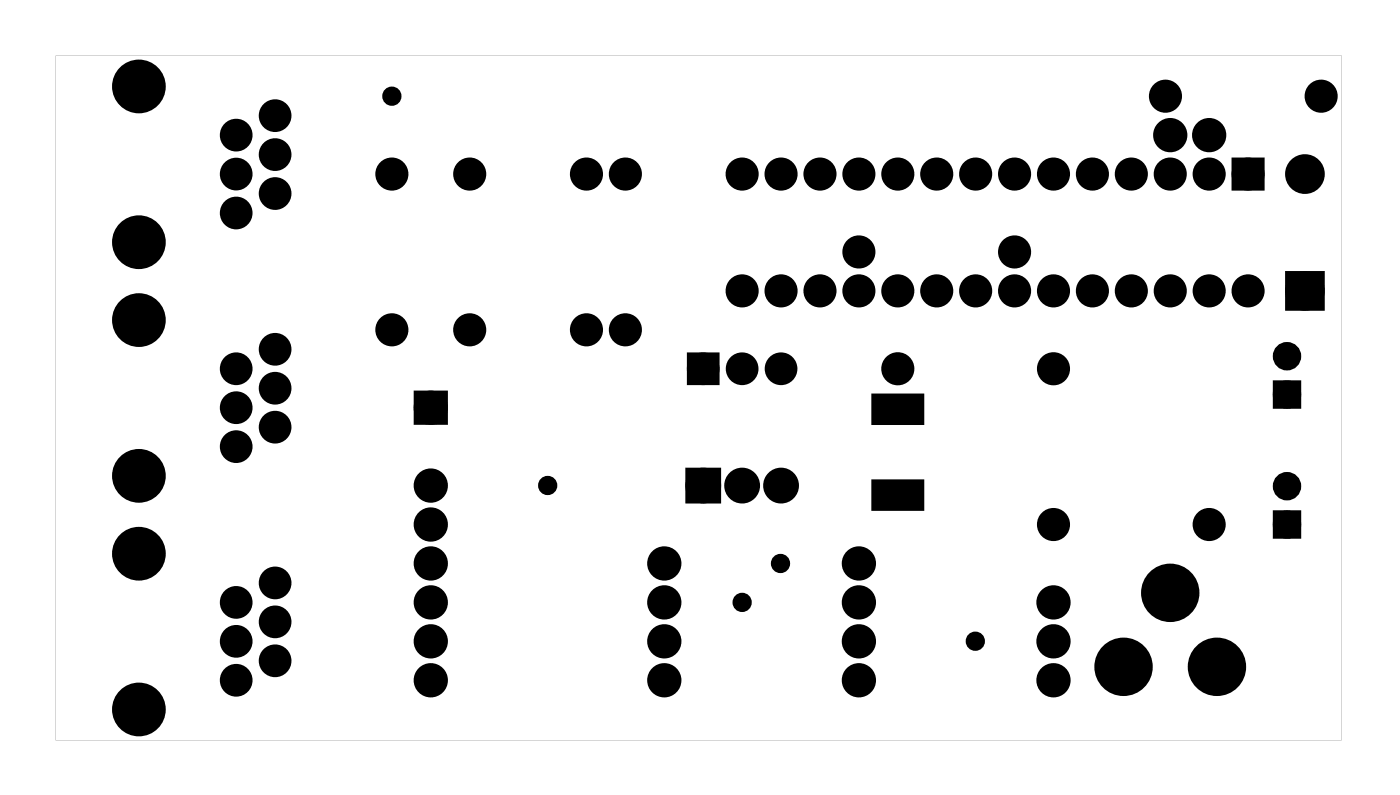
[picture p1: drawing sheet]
<svg xmlns="http://www.w3.org/2000/svg" width="91mm" height="52mm" viewBox="0 0 91 52" stroke-linecap="round" stroke-linejoin="round" font-family="sans-serif">
<g fill="#000">
<path d="M80.8 10.7h1.4v1.4h-1.4zM84.3 18.1h1.8v1.8h-1.8zM27.4 25.9h1.5v1.4h-1.5zM45.1 30.9h1.6v1.6h-1.6zM57 31.4h3.2v1.8h-3.2zM57 25.8h3.2v1.8h-3.2zM83.4 33.6h1.2v1.2h-1.2zM83.4 25.1h1.2v1.2h-1.2z"/>
<path d="M3.6 3.6h84v44.7h-84zM3.6 3.6v44.7h84v-44.7z"/>
<path d="M45 23.1h1.8v1.9h-1.8zM45.4 24.1a.5 .5 0 0 0 1 0 .5 .5 0 0 0-1 0z"/>
</g>
<g fill="#000">
<circle cx="9.1" cy="15.8" r="1.63"/>
<circle cx="9.1" cy="5.6" r="1.63"/>
<circle cx="15.4" cy="11.4" r=".72"/>
<circle cx="15.4" cy="13.9" r=".72"/>
<circle cx="15.4" cy="8.8" r=".72"/>
<circle cx="18" cy="12.6" r=".72"/>
<circle cx="18" cy="7.5" r=".72"/>
<circle cx="18" cy="10.1" r=".72"/>
<circle cx="25.6" cy="6.3" r=".35"/>
<circle cx="25.6" cy="11.4" r=".7"/>
<circle cx="30.7" cy="11.4" r=".7"/>
<circle cx="38.3" cy="11.4" r=".7"/>
<circle cx="40.8" cy="11.4" r=".7"/>
<circle cx="48.4" cy="19" r=".7"/>
<circle cx="48.4" cy="11.4" r=".7"/>
<circle cx="51" cy="19" r=".7"/>
<circle cx="51" cy="11.4" r=".7"/>
<circle cx="53.5" cy="19" r=".7"/>
<circle cx="53.5" cy="11.4" r=".7"/>
<circle cx="56.1" cy="19" r=".7"/>
<circle cx="56.1" cy="11.4" r=".7"/>
<circle cx="56.1" cy="16.4" r=".7"/>
<circle cx="58.6" cy="19" r=".7"/>
<circle cx="58.6" cy="11.4" r=".7"/>
<circle cx="61.1" cy="19" r=".7"/>
<circle cx="61.1" cy="11.4" r=".7"/>
<circle cx="63.7" cy="19" r=".7"/>
<circle cx="63.7" cy="11.4" r=".7"/>
<circle cx="66.2" cy="19" r=".7"/>
<circle cx="66.2" cy="11.4" r=".7"/>
<circle cx="66.2" cy="16.4" r=".7"/>
<circle cx="68.8" cy="19" r=".7"/>
<circle cx="68.8" cy="11.4" r=".7"/>
<circle cx="71.3" cy="19" r=".7"/>
<circle cx="71.3" cy="11.4" r=".7"/>
<circle cx="73.8" cy="19" r=".7"/>
<circle cx="73.8" cy="11.4" r=".7"/>
<circle cx="76.1" cy="6.3" r=".7"/>
<circle cx="76.4" cy="19" r=".7"/>
<circle cx="76.4" cy="11.4" r=".7"/>
<circle cx="76.4" cy="8.8" r=".74"/>
<circle cx="78.9" cy="19" r=".7"/>
<circle cx="78.9" cy="11.4" r=".7"/>
<circle cx="78.9" cy="8.8" r=".74"/>
<circle cx="81.5" cy="19" r=".7"/>
<circle cx="81.5" cy="11.4" r=".7"/>
<circle cx="85.2" cy="19" r=".91"/>
<circle cx="85.2" cy="11.4" r=".91"/>
<circle cx="86.2" cy="6.3" r=".7"/>
<circle cx="9.1" cy="31" r="1.63"/>
<circle cx="9.1" cy="20.9" r="1.63"/>
<circle cx="9.1" cy="36.1" r="1.63"/>
<circle cx="15.4" cy="24.1" r=".72"/>
<circle cx="15.4" cy="29.1" r=".72"/>
<circle cx="15.4" cy="26.6" r=".72"/>
<circle cx="15.4" cy="39.3" r=".72"/>
<circle cx="18" cy="27.9" r=".72"/>
<circle cx="18" cy="38" r=".72"/>
<circle cx="18" cy="22.8" r=".72"/>
<circle cx="18" cy="25.3" r=".72"/>
<circle cx="25.6" cy="21.5" r=".7"/>
<circle cx="28.1" cy="34.2" r=".74"/>
<circle cx="28.1" cy="31.7" r=".74"/>
<circle cx="28.1" cy="26.6" r=".74"/>
<circle cx="28.1" cy="36.8" r=".74"/>
<circle cx="28.1" cy="39.3" r=".74"/>
<circle cx="30.7" cy="21.5" r=".7"/>
<circle cx="35.7" cy="31.7" r=".35"/>
<circle cx="38.3" cy="21.5" r=".7"/>
<circle cx="40.8" cy="21.5" r=".7"/>
<circle cx="43.4" cy="36.8" r=".74"/>
<circle cx="43.4" cy="39.3" r=".74"/>
<circle cx="45.9" cy="31.7" r=".79"/>
<circle cx="45.9" cy="24.1" r=".72"/>
<circle cx="48.4" cy="39.3" r=".35"/>
<circle cx="48.4" cy="31.7" r=".79"/>
<circle cx="48.4" cy="24.1" r=".72"/>
<circle cx="50.9" cy="36.8" r=".35"/>
<circle cx="51" cy="31.7" r=".79"/>
<circle cx="51" cy="24.1" r=".72"/>
<circle cx="56.1" cy="36.8" r=".74"/>
<circle cx="56.1" cy="39.3" r=".74"/>
<circle cx="58.6" cy="24.1" r=".7"/>
<circle cx="68.8" cy="39.3" r=".74"/>
<circle cx="68.8" cy="24.1" r=".7"/>
<circle cx="68.8" cy="34.2" r=".7"/>
<circle cx="76.4" cy="38.7" r="1.52"/>
<circle cx="78.9" cy="34.2" r=".7"/>
<circle cx="84" cy="23.2" r=".6"/>
<circle cx="84" cy="34.2" r=".6"/>
<circle cx="84" cy="31.7" r=".6"/>
<circle cx="84" cy="25.7" r=".6"/>
<circle cx="9.1" cy="46.3" r="1.63"/>
<circle cx="15.4" cy="44.4" r=".72"/>
<circle cx="15.4" cy="41.8" r=".72"/>
<circle cx="18" cy="40.6" r=".72"/>
<circle cx="18" cy="43.1" r=".72"/>
<circle cx="28.1" cy="41.8" r=".74"/>
<circle cx="28.1" cy="44.4" r=".74"/>
<circle cx="43.4" cy="41.8" r=".74"/>
<circle cx="43.4" cy="44.4" r=".74"/>
<circle cx="56.1" cy="41.8" r=".74"/>
<circle cx="56.1" cy="44.4" r=".74"/>
<circle cx="63.7" cy="41.8" r=".35"/>
<circle cx="68.8" cy="41.8" r=".74"/>
<circle cx="68.8" cy="44.4" r=".74"/>
<circle cx="73.3" cy="43.5" r="1.52"/>
<circle cx="79.4" cy="43.5" r="1.52"/>
</g>
<g fill="none" stroke="#000" stroke-width=".76" stroke-linecap="butt">
<path d="M80.8 10.7h1.4v1.4h-1.4zM84.3 18.1h1.8v1.8h-1.8zM27.4 25.9h1.5v1.4h-1.5zM45.1 30.9h1.6v1.6h-1.6z"/>
<circle cx="25.6" cy="11.4" r=".7"/>
<circle cx="30.7" cy="11.4" r=".7"/>
<circle cx="38.3" cy="11.4" r=".7"/>
<circle cx="40.8" cy="11.4" r=".7"/>
<circle cx="48.4" cy="11.4" r=".7"/>
<circle cx="48.4" cy="19" r=".7"/>
<circle cx="51" cy="11.4" r=".7"/>
<circle cx="51" cy="19" r=".7"/>
<circle cx="53.5" cy="11.4" r=".7"/>
<circle cx="53.5" cy="19" r=".7"/>
<circle cx="56.1" cy="11.4" r=".7"/>
<circle cx="56.1" cy="19" r=".7"/>
<circle cx="56.1" cy="16.4" r=".7"/>
<circle cx="58.6" cy="11.4" r=".7"/>
<circle cx="58.6" cy="19" r=".7"/>
<circle cx="61.1" cy="11.4" r=".7"/>
<circle cx="61.1" cy="19" r=".7"/>
<circle cx="63.7" cy="11.4" r=".7"/>
<circle cx="63.7" cy="19" r=".7"/>
<circle cx="66.2" cy="11.4" r=".7"/>
<circle cx="66.2" cy="19" r=".7"/>
<circle cx="66.2" cy="16.4" r=".7"/>
<circle cx="68.8" cy="11.4" r=".7"/>
<circle cx="68.8" cy="19" r=".7"/>
<circle cx="71.3" cy="11.4" r=".7"/>
<circle cx="71.3" cy="19" r=".7"/>
<circle cx="73.8" cy="11.4" r=".7"/>
<circle cx="73.8" cy="19" r=".7"/>
<circle cx="76.1" cy="6.3" r=".7"/>
<circle cx="76.4" cy="11.4" r=".7"/>
<circle cx="76.4" cy="19" r=".7"/>
<circle cx="76.4" cy="8.8" r=".74"/>
<circle cx="78.9" cy="11.4" r=".7"/>
<circle cx="78.9" cy="19" r=".7"/>
<circle cx="78.9" cy="8.8" r=".74"/>
<circle cx="81.5" cy="11.4" r=".7"/>
<circle cx="81.5" cy="19" r=".7"/>
<circle cx="85.2" cy="19" r=".91"/>
<circle cx="85.2" cy="11.4" r=".91"/>
<circle cx="86.2" cy="6.3" r=".7"/>
<circle cx="25.6" cy="21.5" r=".7"/>
<circle cx="28.1" cy="34.2" r=".74"/>
<circle cx="28.1" cy="31.7" r=".74"/>
<circle cx="28.1" cy="26.6" r=".74"/>
<circle cx="28.1" cy="36.8" r=".74"/>
<circle cx="28.1" cy="39.3" r=".74"/>
<circle cx="30.7" cy="21.5" r=".7"/>
<circle cx="38.3" cy="21.5" r=".7"/>
<circle cx="40.8" cy="21.5" r=".7"/>
<circle cx="43.4" cy="39.3" r=".74"/>
<circle cx="43.4" cy="36.8" r=".74"/>
<circle cx="45.9" cy="31.7" r=".79"/>
<circle cx="48.4" cy="31.7" r=".79"/>
<circle cx="51" cy="31.7" r=".79"/>
<circle cx="56.1" cy="39.3" r=".74"/>
<circle cx="56.1" cy="36.8" r=".74"/>
<circle cx="58.6" cy="24.1" r=".7"/>
<circle cx="68.8" cy="39.3" r=".74"/>
<circle cx="68.8" cy="24.1" r=".7"/>
<circle cx="68.8" cy="34.2" r=".7"/>
<circle cx="76.4" cy="38.7" r="1.52"/>
<circle cx="78.9" cy="34.2" r=".7"/>
<circle cx="28.1" cy="44.4" r=".74"/>
<circle cx="28.1" cy="41.8" r=".74"/>
<circle cx="43.4" cy="44.4" r=".74"/>
<circle cx="43.4" cy="41.8" r=".74"/>
<circle cx="56.1" cy="41.8" r=".74"/>
<circle cx="56.1" cy="44.4" r=".74"/>
<circle cx="68.8" cy="41.8" r=".74"/>
<circle cx="68.8" cy="44.4" r=".74"/>
<circle cx="73.3" cy="43.5" r="1.52"/>
<circle cx="79.4" cy="43.5" r="1.52"/>
</g>
<g fill="none" stroke="#000" stroke-width=".69" stroke-linecap="butt">
<circle cx="15.4" cy="11.4" r=".72"/>
<circle cx="15.4" cy="13.9" r=".72"/>
<circle cx="15.4" cy="8.8" r=".72"/>
<circle cx="18" cy="12.6" r=".72"/>
<circle cx="18" cy="10.1" r=".72"/>
<circle cx="18" cy="7.5" r=".72"/>
<circle cx="15.4" cy="26.6" r=".72"/>
<circle cx="15.4" cy="29.1" r=".72"/>
<circle cx="15.4" cy="39.3" r=".72"/>
<circle cx="15.4" cy="24.1" r=".72"/>
<circle cx="18" cy="27.9" r=".72"/>
<circle cx="18" cy="25.3" r=".72"/>
<circle cx="18" cy="22.8" r=".72"/>
<circle cx="18" cy="38" r=".72"/>
<circle cx="45.9" cy="24.1" r=".72"/>
<circle cx="48.4" cy="24.1" r=".72"/>
<circle cx="51" cy="24.1" r=".72"/>
<circle cx="15.4" cy="44.4" r=".72"/>
<circle cx="15.4" cy="41.8" r=".72"/>
<circle cx="18" cy="40.6" r=".72"/>
<circle cx="18" cy="43.1" r=".72"/>
</g>
<g fill="none" stroke="#000" stroke-width=".25">
<path d="M45 23.1h1.8v1.9h-1.8zM57 31.4h3.2v1.8h-3.2zM57 25.8h3.2v1.8h-3.2z"/>
<circle cx="9.1" cy="5.6" r="1.63"/>
<circle cx="9.1" cy="15.8" r="1.63"/>
<circle cx="9.1" cy="36.1" r="1.63"/>
<circle cx="9.1" cy="20.9" r="1.63"/>
<circle cx="9.1" cy="31" r="1.63"/>
<circle cx="45.9" cy="24.1" r=".5"/>
<circle cx="9.1" cy="46.3" r="1.63"/>
</g>
<g fill="none" stroke="#000" stroke-width=".55">
<circle cx="25.6" cy="6.3" r=".35"/>
<circle cx="35.7" cy="31.7" r=".35"/>
<circle cx="48.4" cy="39.3" r=".35"/>
<circle cx="50.9" cy="36.8" r=".35"/>
<circle cx="63.7" cy="41.8" r=".35"/>
</g>
<g fill="none" stroke="#000" stroke-width=".65" stroke-linecap="butt">
<path d="M83.4 33.6h1.2v1.2h-1.2zM83.4 25.1h1.2v1.2h-1.2z"/>
<circle cx="84" cy="34.2" r=".6"/>
<circle cx="84" cy="25.7" r=".6"/>
<circle cx="84" cy="23.2" r=".6"/>
<circle cx="84" cy="31.7" r=".6"/>
</g>
</svg>
